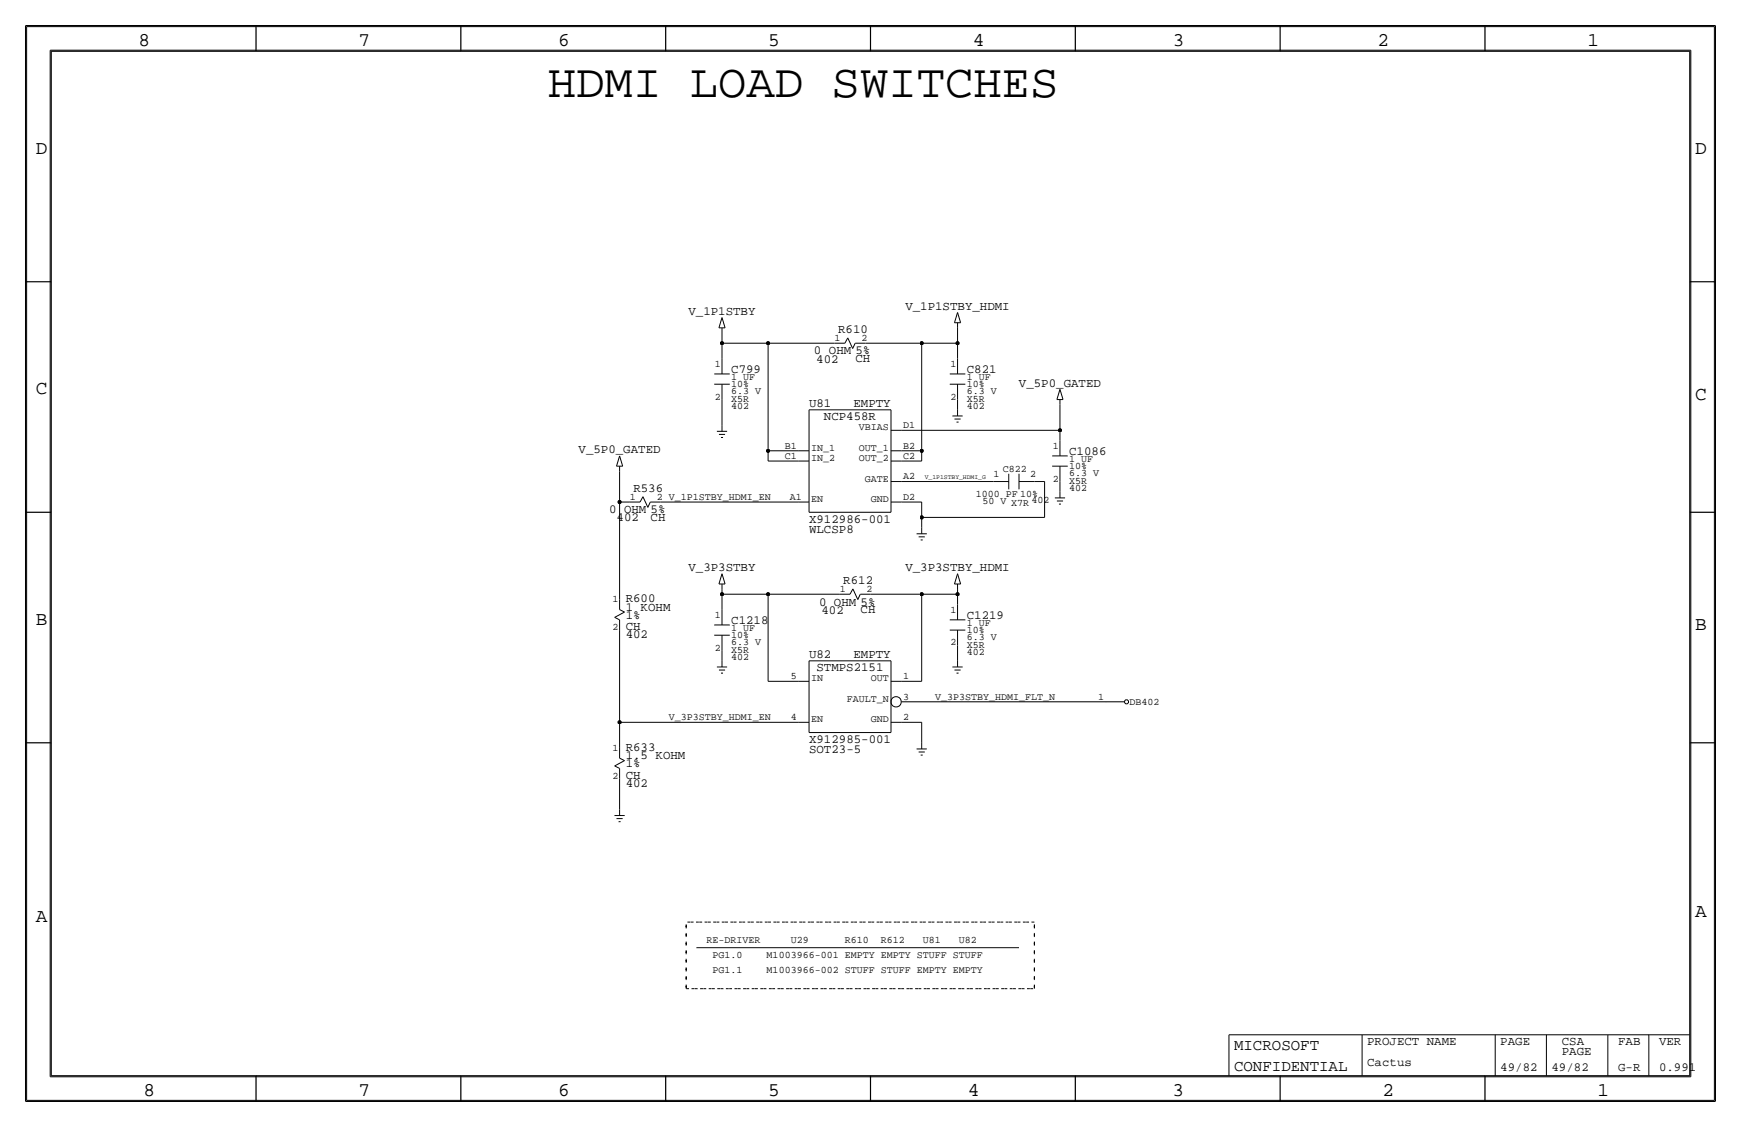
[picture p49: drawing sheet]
<svg xmlns="http://www.w3.org/2000/svg" width="432mm" height="279mm" viewBox="0 0 432 279" stroke-linecap="round" stroke-linejoin="round" font-family="sans-serif">
<defs><g id="words">
<text font-size="11.7" x="135.9" y="24.1">HDMI LOAD SWITCHES</text>
<g font-size="4.8">
<text x="34.3" y="11.4">8</text>
<text x="88.9" y="11.4">7</text>
<text x="138.5" y="11.4">6</text>
<text x="190.5" y="11.4">5</text>
<text x="241.3" y="11.4">4</text>
<text x="290.8" y="11.4">3</text>
<text x="341.6" y="11.4">2</text>
<text x="393.7" y="11.4">1</text>
<text x="8.9" y="38.1">D</text>
<text x="420.4" y="38.1">D</text>
<text x="8.9" y="97.8">C</text>
<text x="420.4" y="99.1">C</text>
<text x="8.9" y="154.9">B</text>
<text x="420.4" y="156.2">B</text>
<text x="420.4" y="227.3">A</text>
<text x="8.9" y="228.6">A</text>
<text x="35.6" y="271.8">8</text>
<text x="88.9" y="271.8">7</text>
<text x="138.4" y="271.8">6</text>
<text x="190.5" y="271.8">5</text>
<text x="240" y="271.8">4</text>
<text x="290.8" y="271.8">3</text>
<text x="342.9" y="271.8">2</text>
<text x="396.2" y="271.8">1</text>
</g>
<g font-size="3.9">
<text x="306.1" y="260.4">MICROSOFT</text>
<text x="306.1" y="265.4">CONFIDENTIAL</text>
</g>
<g font-size="3.1">
<text x="224.5" y="76.8">V_1P1STBY_HDMI</text>
<text x="170.7" y="78.1">V_1P1STBY</text>
<text x="207.9" y="82.5">R610</text>
<text x="201.9" y="87.9">0 OHM 5%</text>
<text x="202.5" y="89.9">402</text>
<text x="212.2" y="89.8">CH</text>
<text x="181.4" y="92.5">C799</text>
<text x="239.8" y="92.5">C821</text>
<text x="252.7" y="95.9">V_5P0_GATED</text>
<text x="200.7" y="100.8">U81</text>
<text x="211.7" y="100.8">EMPTY</text>
<text x="204.3" y="104.1">NCP458R</text>
<text x="143.5" y="112.4">V_5P0_GATED</text>
<text x="265.2" y="112.8">C1086</text>
<text x="157.1" y="121.9">R536</text>
<text x="151.1" y="127.3">0 OHM 5%</text>
<text x="152.9" y="129.3">402</text>
<text x="161.4" y="129.2">CH</text>
<text x="200.7" y="129.5">X912986-001</text>
<text x="200.7" y="132.1">WLCSP8</text>
<text x="170.7" y="141.6">V_3P3STBY</text>
<text x="224.5" y="141.6">V_3P3STBY_HDMI</text>
<text x="155.2" y="149.4">R600</text>
<text x="209.2" y="144.8">R612</text>
<text x="155.2" y="153.4">1%</text>
<text x="155.2" y="151.4">1 KOHM</text>
<text x="181.4" y="154.7">C1218</text>
<text x="203.1" y="150.1">0 OHM 5%</text>
<text x="203.7" y="152.1">402</text>
<text x="213.4" y="152">CH</text>
<text x="239.8" y="153.4">C1219</text>
<text x="155.2" y="158.2">402</text>
<text x="155.2" y="156.2">CH</text>
<text x="200.7" y="163.1">U82</text>
<text x="202.5" y="166.4">STMPS2151</text>
<text x="211.7" y="163.1">EMPTY</text>
<text x="200.7" y="184.1">X912985-001</text>
<text x="155.2" y="190.2">1%</text>
<text x="155.2" y="188.2">1.5 KOHM</text>
<text x="155.2" y="186.2">R633</text>
<text x="200.7" y="186.7">SOT23-5</text>
<text x="155.2" y="195.1">402</text>
<text x="155.2" y="193">CH</text>
<text x="339.1" y="259.1">PROJECT NAME</text>
<text x="372.1" y="259.1">PAGE</text>
<text x="387.4" y="259.1">CSA</text>
<text x="387.4" y="261.6">PAGE</text>
<text x="401.3" y="259.1">FAB</text>
<text x="411.5" y="259.1">VER</text>
<text x="339.1" y="264.2">Cactus</text>
<text x="372.1" y="265.4">49/82</text>
<text x="384.8" y="265.4">49/82</text>
<text x="401.3" y="265.4">G-R</text>
<text x="411.5" y="265.4">0.991</text>
</g>
<g font-size="2.5">
<text x="207" y="84.6">1</text>
<text x="213.7" y="84.6">2</text>
<text x="177.3" y="90.9">1</text>
<text x="181.4" y="94.2">1 UF</text>
<text x="235.7" y="90.9">1</text>
<text x="239.8" y="94.2">1 UF</text>
<text x="177.3" y="99.1">2</text>
<text x="181.4" y="97.8">6.3 V</text>
<text x="181.4" y="99.6">X5R</text>
<text x="181.4" y="96">10%</text>
<text x="181.4" y="101.3">402</text>
<text x="235.7" y="99.1">2</text>
<text x="239.8" y="96">10%</text>
<text x="239.8" y="101.3">402</text>
<text x="239.8" y="97.8">6.3 V</text>
<text x="239.8" y="99.6">X5R</text>
<text x="213" y="106.7">VBIAS</text>
<text x="224" y="106.2">D1</text>
<text x="194.6" y="113.8">C1</text>
<text x="194.6" y="111.3">B1</text>
<text x="201.2" y="111.8">IN_1</text>
<text x="213" y="111.8">OUT_1</text>
<text x="224" y="113.8">C2</text>
<text x="224" y="111.3">B2</text>
<text x="261.1" y="111.3">1</text>
<text x="201.2" y="114.3">IN_2</text>
<text x="213" y="114.3">OUT_2</text>
<text x="214.5" y="119.4">GATE</text>
<text x="224" y="118.9">A2</text>
<text x="246.4" y="118.4">1</text>
<text x="248.7" y="117.1">C822</text>
<text x="255.5" y="118.4">2</text>
<text x="261.1" y="119.4">2</text>
<text x="265.2" y="114.6">1 UF</text>
<text x="265.2" y="119.9">X5R</text>
<text x="265.2" y="118.1">6.3 V</text>
<text x="265.2" y="116.3">10%</text>
<text x="156.2" y="124">1</text>
<text x="162.9" y="124">2 V_1P1STBY_HDMI_EN</text>
<text x="195.9" y="124">A1</text>
<text x="201.2" y="124.5">EN</text>
<text x="216" y="124.5">GND</text>
<text x="224" y="124">D2</text>
<text x="242.1" y="123.2">1000 PF 10%</text>
<text x="243.7" y="125">50 V X7R 402</text>
<text x="265.2" y="121.7">402</text>
<text x="151.9" y="149.4">1</text>
<text x="208.3" y="146.8">1</text>
<text x="214.9" y="146.8">2</text>
<text x="177.3" y="153.2">1</text>
<text x="235.7" y="151.9">1</text>
<text x="239.8" y="155.2">1 UF</text>
<text x="151.9" y="156.2">2</text>
<text x="177.3" y="161.3">2</text>
<text x="181.4" y="160">6.3 V</text>
<text x="181.4" y="156.5">1 UF</text>
<text x="181.4" y="158.2">10%</text>
<text x="181.4" y="161.8">X5R</text>
<text x="235.7" y="160">2</text>
<text x="239.8" y="160.5">X5R</text>
<text x="239.8" y="157">10%</text>
<text x="239.8" y="158.8">6.3 V</text>
<text x="181.4" y="163.6">402</text>
<text x="239.8" y="162.3">402</text>
<text x="196.1" y="168.4">5</text>
<text x="201.2" y="168.9">IN</text>
<text x="210.1" y="174">FAULT_N</text>
<text x="216" y="168.9">OUT</text>
<text x="224" y="168.4">1</text>
<text x="224" y="173.5">3</text>
<text x="231.9" y="173.5">V_3P3STBY_HDMI_FLT_N</text>
<text x="272.3" y="173.5">1</text>
<text x="165.9" y="178.6">V_3P3STBY_HDMI_EN</text>
<text x="196.1" y="178.6">4</text>
<text x="201.2" y="179.1">EN</text>
<text x="216" y="179.1">GND</text>
<text x="224" y="178.6">2</text>
<text x="280.2" y="174.8">DB402</text>
<text x="151.9" y="186.2">1</text>
<text x="151.9" y="193">2</text>
<text x="175.3" y="233.7">RE-DRIVER</text>
<text x="196.1" y="233.7">U29</text>
<text x="209.5" y="233.7">R610</text>
<text x="218.4" y="233.7">R612</text>
<text x="228.9" y="233.7">U81</text>
<text x="237.8" y="233.7">U82</text>
<text x="176.7" y="237.5">PG1.0</text>
<text x="190.1" y="237.5">M1003966-001 EMPTY EMPTY STUFF STUFF</text>
<text x="176.7" y="241.3">PG1.1</text>
<text x="190.1" y="241.3">M1003966-002 STUFF STUFF EMPTY EMPTY</text>
</g>
<text font-size="1.6" x="229.4" y="118.9">V_1P1STBY_HDMI_G</text>
</g></defs>
<!-- layer: Nets -->
<g fill="none" stroke="#000" stroke-width=".25">
<path d="M179.1 99.1v6.3zM179.1 85.1h11.4zM179.1 82.5v2.6zM179.1 85.1v3.8zM190.5 85.1v26.7zM190.5 85.1h16.5zM214.6 85.1h14zM228.6 85.1h8.9zM228.6 85.1v26.7zM237.5 99.1v2.5zM237.5 81.3v3.8zM237.5 85.1v3.8z"/>
<path d="M153.7 116.8v7.7zM190.5 114.3h7.6zM190.5 111.8v2.5zM190.5 111.8h7.6zM223.5 106.7h39.4zM223.5 119.4h22.9zM223.5 111.8h5.1zM223.5 114.3h5.1zM228.6 111.8v2.5zM256.5 119.4h2.6zM259.1 119.4v8.9zM262.9 119.4v2.5z"/>
<path d="M262.9 100.3v6.4zM262.9 106.7v2.5zM153.7 124.5h2.5zM153.7 124.5v24.1zM163.8 124.5h34.3zM223.5 124.5h5.1zM228.6 124.5v3.8zM228.6 128.3v2.5zM228.6 128.3h30.5zM153.7 156.2v22.9zM179.1 147.3h11.4zM179.1 146v1.3z"/>
<path d="M179.1 147.3v3.8zM190.5 147.3v21.6zM190.5 147.3h17.8zM215.9 147.3h12.7zM228.6 147.3v21.6zM228.6 147.3h8.9zM237.5 146.1v1.2zM237.5 147.3v2.6zM153.7 179.1h44.4zM153.7 179.1v6.3zM179.1 161.3v2.5zM190.5 168.9h7.6z"/>
<path d="M223.5 179.1h5.1zM223.5 174h50.8zM223.5 168.9h5.1zM228.6 179.1v5.1zM237.5 160v3.8zM153.7 193v7.7zM172.7 235h80z"/>
</g>
<path d="M170.2 228.6v16.5zM170.2 228.6h86.3zM256.5 228.6v16.5zM170.2 245.1h86.3z" fill="none" stroke="#000" stroke-width=".25" stroke-dasharray=".7 1.4" stroke-linecap="butt"/>
<g fill="#000" stroke="#000" stroke-width=".25">
<circle cx="179.1" cy="85.1" r=".41"/>
<circle cx="190.5" cy="85.1" r=".41"/>
<circle cx="228.6" cy="85.1" r=".41"/>
<circle cx="237.5" cy="85.1" r=".41"/>
<circle cx="190.5" cy="111.8" r=".41"/>
<circle cx="228.6" cy="111.8" r=".41"/>
<circle cx="262.9" cy="106.7" r=".41"/>
<circle cx="153.7" cy="124.5" r=".41"/>
<circle cx="228.6" cy="128.3" r=".41"/>
<circle cx="179.1" cy="147.3" r=".41"/>
<circle cx="190.5" cy="147.3" r=".41"/>
<circle cx="228.6" cy="147.3" r=".41"/>
<circle cx="237.5" cy="147.3" r=".41"/>
<circle cx="153.7" cy="179.1" r=".41"/>
</g>
<!-- layer: Components -->
<g fill="none" stroke="#000" stroke-width=".25">
<path d="M179.1 78.7l-.8 2.6zM179.1 78.7l.7 2.6zM237.5 77.5l-.8 2.5zM237.5 77.5l.8 2.5zM177.1 92.7h3.9zM177.1 95.2h3.9zM178.3 81.3h1.5zM179.1 88.9v3.8zM179.1 95.3v3.8zM179.1 81.3v1.3zM207 85.1h2.5zM210.3 83.8l1.2 2.6z"/>
<path d="M210.3 83.8l-.8 1.3zM212.1 85.1l-.6 1.3zM212.1 85.1h2.5zM235.6 92.7h3.8zM235.6 95.2h3.8zM236.7 80h1.6zM237.5 80v1.3zM237.5 88.9v3.8zM237.5 95.3v3.8zM262.1 99.1h1.6zM262.9 96.5l-.8 2.6zM262.9 99.1v1.2z"/>
<path d="M262.9 96.5l.8 2.6zM152.9 115.6h1.5zM153.7 113l-.8 2.6zM153.7 115.6v1.2zM153.7 113l.7 2.6zM177.8 106.9h2.5zM178.3 107.7h1.5zM178.8 108.5h.5zM179.1 105.4v1.5zM198.1 114.3h2.6zM198.1 111.8h2.6zM200.7 101.6h20.3z"/>
<path d="M200.7 101.6v25.4zM221 114.3h2.5zM221 111.8h2.5zM221 119.4h2.5zM221 106.7h2.5zM221 101.6v25.4zM236.2 103.1h2.6zM236.7 103.9h1.6zM237.2 104.6h.5zM237.5 101.6v1.5zM246.4 119.4h3.8zM250.2 117.4v3.9z"/>
<path d="M252.7 119.4h3.8zM252.7 117.4v3.9zM261 113h3.8zM261 115.6h3.8zM262.9 109.2v3.8zM262.9 115.6v3.8zM156.2 124.5h2.5zM159.5 123.1l-.8 1.4zM159.5 123.1l1.2 2.7zM161.3 124.5l-.6 1.3zM161.3 124.5h2.5zM198.1 124.5h2.6z"/>
<path d="M200.7 127h20.3zM221 124.5h2.5zM227.3 132.3h2.6zM227.8 133.1h1.6zM228.3 133.9h.6zM228.6 130.8v1.5zM261.6 123.4h2.6zM262.1 124.2h1.6zM262.6 125h.5zM262.9 121.9v1.5zM152.5 153.1l2.4-1.4zM152.5 153.1l1.2 .6z"/>
<path d="M153.7 148.6v2.5zM153.7 153.7v2.5zM153.7 151.1l1.2 .6zM177.1 154.9h3.9zM177.1 157.5h3.9zM178.3 144.8h1.5zM179.1 142.2l-.8 2.6zM179.1 144.8v1.2zM179.1 142.2l.7 2.6zM179.1 151.1v3.8zM179.1 157.5v3.8zM208.3 147.3h2.5z"/>
<path d="M211.5 146l1.3 2.6zM211.5 146l-.7 1.3zM213.4 147.3h2.5zM213.4 147.3l-.6 1.3zM235.6 153.7h3.8zM235.6 156.2h3.8zM236.7 144.8h1.6zM237.5 142.2l-.8 2.6zM237.5 149.9v3.8zM237.5 156.2v3.8zM237.5 144.8v1.2zM237.5 142.2l.8 2.6z"/>
<path d="M177.8 165.4h2.5zM178.3 166.1h1.5zM178.8 166.9h.5zM179.1 163.8v1.6zM198.1 179.1h2.6zM198.1 168.9h2.6zM200.7 163.8h20.3zM200.7 163.8v17.8zM221 168.9h2.5zM221 179.1h2.5zM221 163.8v17.8zM236.2 165.4h2.6z"/>
<path d="M236.7 166.1h1.6zM237.2 166.9h.5zM237.5 163.8v1.6zM274.3 174h4.5zM152.5 189.9l2.4-1.3zM152.5 189.9l1.2 .6zM153.7 185.4v2.6zM153.7 190.5v2.5zM153.7 188l1.2 .6zM200.7 181.6h20.3zM227.3 185.7h2.6zM227.8 186.4h1.6z"/>
<path d="M228.3 187.2h.6zM228.6 184.1v1.6zM152.4 202.2h2.5zM152.9 202.9h1.5zM153.4 203.7h.5zM153.7 200.7v1.5z"/>
<circle cx="222.2" cy="174" r="1.28"/>
<circle cx="279.4" cy="174" r=".51"/>
</g>
<!-- layer: Page Border and Title Block -->
<g fill="none" stroke="#000" stroke-width=".3">
<path d="M6.3 6.4v266.7zM6.4 6.4h419zM12.7 12.7h406.4zM12.7 12.7v254zM63.5 6.4v6.3zM114.3 6.4v6.3zM165.1 6.4v6.3zM215.9 6.3v6.4zM266.7 6.4v6.3zM317.5 6.4v6.3zM368.3 6.4v6.3zM419.1 12.7v254z"/>
<path d="M425.4 6.4v266.7zM6.3 69.8h6.4zM419.1 69.8h6.3zM6.3 127h6.4zM419.1 127h6.3zM6.3 184.1h6.4zM419.1 184.1h6.3zM6.4 273h419zM12.7 266.7h406.4zM63.5 266.7v6.4zM114.3 266.7v6.4zM165.1 266.7v6.4z"/>
<path d="M215.9 266.7v6.3zM266.7 266.7v6.4zM317.5 266.7v6.4zM368.3 266.7v6.4z"/>
</g>
<g fill="none" stroke="#000" stroke-width=".25">
<path d="M6.6 6.6h418.6zM6.6 6.6v266.2zM12.4 12.4h407zM12.4 12.4v254.6zM419.4 12.4v254.6zM425.2 6.6v266.2zM304.8 256.5v10.2zM304.8 256.5h114.3zM337.8 256.5v10.2zM370.8 256.5v10.2zM383.5 256.5v10.2zM398.8 256.5v10.2z"/>
<path d="M408.9 256.5v10.2zM6.6 272.8h418.6zM12.4 267h407z"/>
</g>
<use href="#words"/>
</svg>
